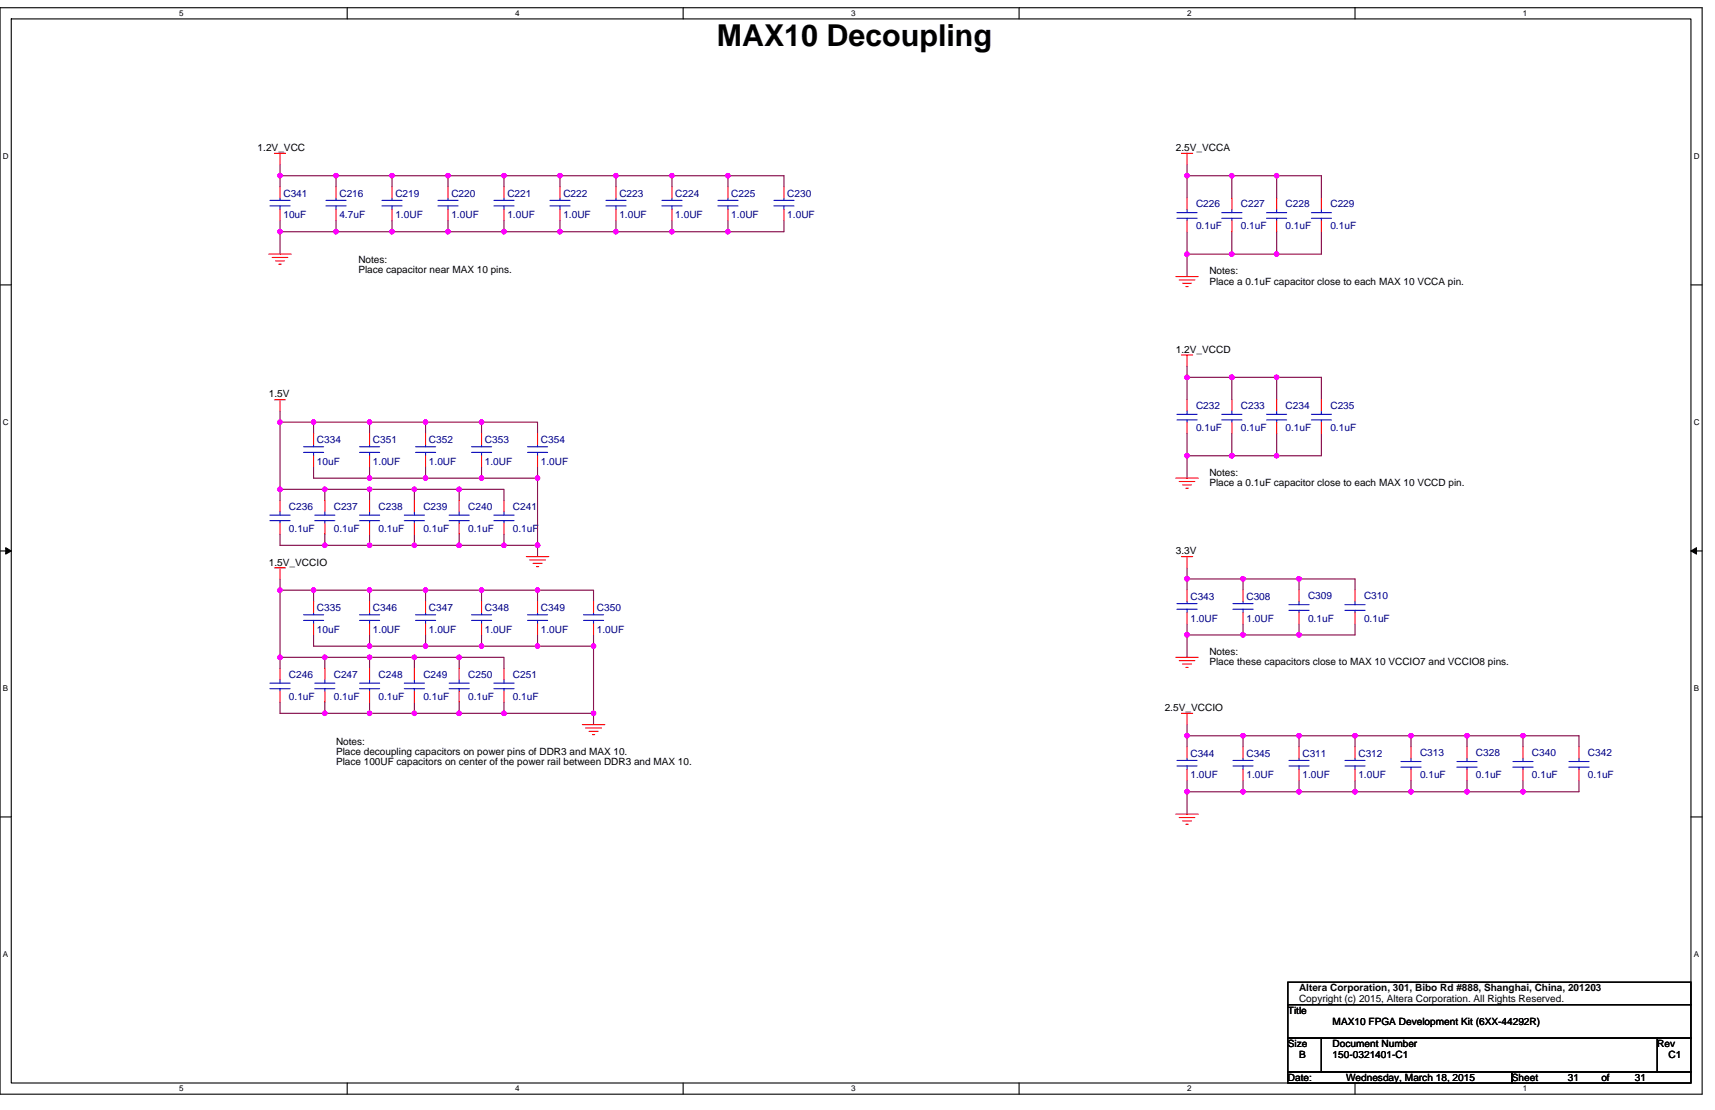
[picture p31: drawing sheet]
<svg xmlns="http://www.w3.org/2000/svg" width="432mm" height="279mm" viewBox="0 0 432 279" stroke-linecap="round" stroke-linejoin="round" font-family="sans-serif">
<defs><g id="words">
<text font-size="7.6" x="180.5" y="11.6">MAX10 Decoupling</text>
<g font-size="2.5">
<text x="64.9" y="38">1.2V_VCC</text>
<text x="296.1" y="38">2.5V_VCCA</text>
<text x="90.2" y="66.2">Notes:</text>
<text x="90.2" y="68.8">Place capacitor near MAX 10 pins.</text>
<text x="304.5" y="69">Notes:</text>
<text x="304.5" y="71.6">Place a 0.1uF capacitor close to each MAX 10 VCCA pin.</text>
<text x="296.1" y="88.8">1.2V_VCCD</text>
<text x="67.7" y="100.1">1.5V</text>
<text x="304.5" y="119.8">Notes:</text>
<text x="304.5" y="122.4">Place a 0.1uF capacitor close to each MAX 10 VCCD pin.</text>
<text x="67.7" y="142.3">1.5V_VCCIO</text>
<text x="296.1" y="139.5">3.3V</text>
<text x="304.5" y="164.9">Notes:</text>
<text x="304.5" y="167.5">Place these capacitors close to MAX 10 VCCIO7 and VCCIO8 pins.</text>
<text x="293.2" y="179">2.5V_VCCIO</text>
<text x="84.6" y="187.5">Notes:</text>
<text x="84.6" y="190.1">Place decoupling capacitors on power pins of DDR3 and MAX 10.</text>
<text x="84.6" y="192.7">Place 100UF capacitors on center of the power rail between DDR3 and MAX 10.</text>
<text x="327.1" y="249.6">Altera Corporation, 301, Bibo Rd #888, Shanghai, China, 201203</text>
<text x="324.3" y="255.1">Title</text>
<text x="327.1" y="252.3">Copyright (c) 2015, Altera Corporation. All Rights Reserved.</text>
<text x="335.5" y="257.9">MAX10 FPGA Development Kit (6XX-44292R)</text>
<text x="324.3" y="263.6">Size</text>
<text x="335.5" y="263.6">Document Number</text>
<text x="417.3" y="263.6">Rev</text>
<text x="327.1" y="266.4">B</text>
<text x="335.5" y="266.4">150-0321401-C1</text>
<text x="420.1" y="266.4">C1</text>
<text x="324.3" y="272">Date:</text>
<text x="338.9" y="272">Wednesday, March 18, 2015</text>
<text x="380.6" y="272">Sheet</text>
<text x="394.7" y="272">31</text>
<text x="403.2" y="272">of</text>
<text x="411.6" y="272">31</text>
</g>
<g font-size="2.5" fill="#000080">
<text x="71.4" y="49.6">C341</text>
<text x="85.4" y="49.6">C216</text>
<text x="99.5" y="49.6">C219</text>
<text x="113.6" y="49.6">C220</text>
<text x="127.7" y="49.6">C221</text>
<text x="141.8" y="49.6">C222</text>
<text x="155.9" y="49.6">C223</text>
<text x="170" y="49.6">C224</text>
<text x="184.1" y="49.6">C225</text>
<text x="198.2" y="49.6">C230</text>
<text x="301.1" y="52.1">C226</text>
<text x="312.4" y="52.1">C227</text>
<text x="323.7" y="52.1">C228</text>
<text x="335" y="52.1">C229</text>
<text x="71.4" y="54.9">10uF</text>
<text x="85.4" y="54.9">4.7uF</text>
<text x="99.5" y="54.9">1.0UF</text>
<text x="113.6" y="54.9">1.0UF</text>
<text x="127.7" y="54.9">1.0UF</text>
<text x="141.8" y="54.9">1.0UF</text>
<text x="155.9" y="54.9">1.0UF</text>
<text x="170" y="54.9">1.0UF</text>
<text x="184.1" y="54.9">1.0UF</text>
<text x="198.2" y="54.9">1.0UF</text>
<text x="301.1" y="57.8">0.1uF</text>
<text x="312.4" y="57.8">0.1uF</text>
<text x="323.7" y="57.8">0.1uF</text>
<text x="335" y="57.8">0.1uF</text>
<text x="301.1" y="102.9">C232</text>
<text x="312.4" y="102.9">C233</text>
<text x="323.7" y="102.9">C234</text>
<text x="335" y="102.9">C235</text>
<text x="79.8" y="111.6">C334</text>
<text x="93.9" y="111.6">C351</text>
<text x="108" y="111.6">C352</text>
<text x="122.1" y="111.6">C353</text>
<text x="136.2" y="111.6">C354</text>
<text x="301.1" y="108.5">0.1uF</text>
<text x="312.4" y="108.5">0.1uF</text>
<text x="323.7" y="108.5">0.1uF</text>
<text x="335" y="108.5">0.1uF</text>
<text x="79.8" y="117">10uF</text>
<text x="93.9" y="117">1.0UF</text>
<text x="108" y="117">1.0UF</text>
<text x="122.1" y="117">1.0UF</text>
<text x="136.2" y="117">1.0UF</text>
<text x="72.7" y="128.2">C236</text>
<text x="84" y="128.2">C237</text>
<text x="95.3" y="128.2">C238</text>
<text x="106.6" y="128.2">C239</text>
<text x="117.9" y="128.2">C240</text>
<text x="129.1" y="128.2">C241</text>
<text x="72.7" y="133.9">0.1uF</text>
<text x="84" y="133.9">0.1uF</text>
<text x="95.3" y="133.9">0.1uF</text>
<text x="106.6" y="133.9">0.1uF</text>
<text x="117.9" y="133.9">0.1uF</text>
<text x="129.1" y="133.9">0.1uF</text>
<text x="79.8" y="153.9">C335</text>
<text x="93.9" y="153.9">C346</text>
<text x="108" y="153.9">C347</text>
<text x="122.1" y="153.9">C348</text>
<text x="136.2" y="153.9">C349</text>
<text x="150.3" y="153.9">C350</text>
<text x="299.7" y="151.1">C343</text>
<text x="313.8" y="151.1">C308</text>
<text x="329.3" y="150.8">C309</text>
<text x="343.4" y="150.8">C310</text>
<text x="79.8" y="159.3">10uF</text>
<text x="93.9" y="159.3">1.0UF</text>
<text x="108" y="159.3">1.0UF</text>
<text x="122.1" y="159.3">1.0UF</text>
<text x="136.2" y="159.3">1.0UF</text>
<text x="150.3" y="159.3">1.0UF</text>
<text x="299.7" y="156.4">1.0UF</text>
<text x="313.8" y="156.4">1.0UF</text>
<text x="329.3" y="156.4">0.1uF</text>
<text x="343.4" y="156.4">0.1uF</text>
<text x="72.7" y="170.5">C246</text>
<text x="84" y="170.5">C247</text>
<text x="95.3" y="170.5">C248</text>
<text x="106.6" y="170.5">C249</text>
<text x="117.9" y="170.5">C250</text>
<text x="129.1" y="170.5">C251</text>
<text x="72.7" y="176.2">0.1uF</text>
<text x="84" y="176.2">0.1uF</text>
<text x="95.3" y="176.2">0.1uF</text>
<text x="106.6" y="176.2">0.1uF</text>
<text x="117.9" y="176.2">0.1uF</text>
<text x="129.1" y="176.2">0.1uF</text>
<text x="299.7" y="190.5">C344</text>
<text x="313.8" y="190.5">C345</text>
<text x="327.9" y="190.5">C311</text>
<text x="342" y="190.5">C312</text>
<text x="357.5" y="190.3">C313</text>
<text x="371.6" y="190.3">C328</text>
<text x="385.7" y="190.3">C340</text>
<text x="399.8" y="190.3">C342</text>
<text x="299.7" y="195.9">1.0UF</text>
<text x="313.8" y="195.9">1.0UF</text>
<text x="327.9" y="195.9">1.0UF</text>
<text x="342" y="195.9">1.0UF</text>
<text x="357.5" y="195.9">0.1uF</text>
<text x="371.6" y="195.9">0.1uF</text>
<text x="385.7" y="195.9">0.1uF</text>
<text x="399.8" y="195.9">0.1uF</text>
</g>
<g font-size="2">
<text x="45.1" y="4.1">5</text>
<text x="129.7" y="4.1">4</text>
<text x="214.3" y="4.1">3</text>
<text x="298.9" y="4.1">2</text>
<text x="383.5" y="4.1">1</text>
<text x=".7" y="40">D</text>
<text x="426.5" y="40">D</text>
<text x=".7" y="107">C</text>
<text x="426.5" y="107">C</text>
<text x=".7" y="174">B</text>
<text x="426.5" y="174">B</text>
<text x=".7" y="240.9">A</text>
<text x="426.5" y="240.9">A</text>
<text x="45.1" y="274.7">5</text>
<text x="129.7" y="274.7">4</text>
<text x="214.3" y="274.7">3</text>
<text x="298.9" y="274.7">2</text>
<text x="383.5" y="274.7">1</text>
</g>
</g></defs>
<path d="M0 1.9h428.6v273.5h-428.6zM2.8 4.8h422.9v267.8h-422.9z" fill="none" stroke="#000" stroke-width=".28"/>
<g fill="#fff">
<path d="M45.1 2.2h1.1v2.3h-1.1z"/>
<path d="M45.1 272.9h1.1v2.3h-1.1z"/>
</g>
<path d="M87.4 1.9v2.9M87.4 272.6v2.8" fill="none" stroke="#000" stroke-width=".28"/>
<g fill="#fff">
<path d="M129.7 2.2h1.1v2.3h-1.1z"/>
<path d="M129.7 272.9h1.1v2.3h-1.1z"/>
</g>
<path d="M172 1.9v2.9M172 272.6v2.8" fill="none" stroke="#000" stroke-width=".28"/>
<g fill="#fff">
<path d="M214.3 2.2h1.1v2.3h-1.1z"/>
<path d="M214.3 272.9h1.1v2.3h-1.1z"/>
</g>
<path d="M256.6 1.9v2.9M256.6 272.6v2.8" fill="none" stroke="#000" stroke-width=".28"/>
<g fill="#fff">
<path d="M298.9 2.2h1.1v2.3h-1.1z"/>
<path d="M298.9 272.9h1.1v2.3h-1.1z"/>
</g>
<path d="M341.2 1.9v2.9M341.2 272.6v2.8" fill="none" stroke="#000" stroke-width=".28"/>
<g fill="#fff">
<path d="M383.5 2.2h1.1v2.3h-1.1z"/>
<path d="M383.5 272.9h1.1v2.3h-1.1z"/>
<path d="M.7 38.2h1.5v2.3h-1.5z"/>
<path d="M426.5 38.2h1.4v2.3h-1.4z"/>
<path d="M.7 105.2h1.5v2.2h-1.5z"/>
<path d="M426.5 105.2h1.4v2.2h-1.4z"/>
</g>
<path d="M0 71.7h2.8M425.7 71.7h2.9" fill="none" stroke="#000" stroke-width=".28"/>
<g fill="#fff">
<path d="M.7 172.1h1.4v2.3h-1.4z"/>
<path d="M426.5 172.1h1.3v2.3h-1.3z"/>
</g>
<path d="M0 138.7h2.8M425.7 138.7h2.9" fill="none" stroke="#000" stroke-width=".28"/>
<path d="M1.4 137.9l1.4 .8-1.4 .8zM425.7 138.7l1.4-.8v1.6z" fill="#000" stroke="#000" stroke-width=".25"/>
<g fill="#fff">
<path d="M.7 239.1h1.4v2.3h-1.4z"/>
<path d="M426.4 239.1h1.4v2.3h-1.4z"/>
</g>
<path d="M0 205.6h2.8M425.7 205.6h2.9M324.3 247.2h101.4v5.7h-101.4zM324.3 252.9h101.4v8.4h-101.4zM324.3 261.3h8.4v8.5h-8.4zM324.3 269.8h56.3v2.8h-56.3zM332.7 261.3h84.6v8.5h-84.6zM380.6 269.8h45.1v2.8h-45.1zM417.3 261.3h8.4v8.5h-8.4z" fill="none" stroke="#000" stroke-width=".28"/>
<g fill="none" stroke="#800040" stroke-width=".28">
<path d="M70.5 41.4v2.8M70.5 44.2v2.9M70.5 58.3v5.7M70.5 55.5v2.8M70.5 44.2h14.1M70.5 58.3h14.1M84.6 44.2h14.1M84.6 58.3h14.1M84.6 44.2v2.9M84.6 55.5v2.8M98.7 44.2h14.1M98.7 58.3h14.1"/>
<path d="M98.7 44.2v2.9M98.7 55.5v2.8M112.8 44.2v2.9M112.8 55.5v2.8M112.8 44.2h14.1M112.8 58.3h14.1M126.9 44.2h14.1M126.9 58.3h14.1M126.9 44.2v2.9M126.9 55.5v2.8M141 44.2h14.1M141 58.3h14.1"/>
<path d="M141 44.2v2.9M141 55.5v2.8M155.1 58.3h14.1M155.1 44.2h14.1M155.1 44.2v2.9M155.1 55.5v2.8M169.2 44.2h14.1M169.2 58.3h14.1M169.2 44.2v2.9M169.2 55.5v2.8M183.3 44.2v2.9M183.3 55.5v2.8"/>
<path d="M183.3 44.2h14.1v2.9M197.4 55.5v2.8h-14.1M298.9 44.2h11.3M298.9 44.2v5.7M298.9 58.3v5.7M298.9 41.4v2.8M310.2 44.2h11.2M310.2 44.2v5.7M310.2 58.3v5.7M321.4 58.3v5.7M321.4 44.2v5.7M321.4 44.2h11.3v5.7"/>
<path d="M332.7 58.3v5.7h-11.3M298.9 64h11.3M298.9 64v5.6M310.2 64h11.2M298.9 95h11.3M298.9 95v5.6M298.9 92.2v2.8M310.2 95h11.2M310.2 95v5.6M321.4 95v5.6M321.4 95h11.3v5.6M70.5 103.4v2.9"/>
<path d="M70.5 106.3v16.9M70.5 106.3h8.5v2.8M79 117.5v2.9h14M79 106.3h14v2.8M93 106.3h14.1v2.8M93 117.5v2.9M107.1 106.3h14.1M107.1 117.5v2.9M121.2 106.3v2.8M121.2 117.5v2.9M121.2 106.3h14.1v2.8M135.3 117.5v2.9"/>
<path d="M298.9 114.7h11.3M298.9 114.7v5.7M298.9 109.1v5.6M310.2 114.7h11.2M310.2 109.1v5.6M321.4 109.1v5.6M332.7 109.1v5.6h-11.3M70.5 123.2h11.3v2.8M70.5 123.2v2.8M70.5 134.5v2.8h11.3M81.8 134.5v2.8M81.8 123.2h11.2v2.8"/>
<path d="M81.8 137.3h11.2M93 123.2h11.3v2.8M93 137.3h11.3M93 120.4h14.1M93 134.5v2.8M104.3 134.5v2.8M104.3 123.2h11.3v2.8M104.3 137.3h11.3M107.1 120.4h14.1M115.6 134.5v2.8M115.6 123.2h11.3v2.8M115.6 137.3h11.3"/>
<path d="M121.2 120.4h14.1M126.9 134.5v2.8M126.9 137.3h8.4M135.3 137.3v2.8M135.3 120.4v16.9M70.5 148.5v17M70.5 145.7v2.8h8.5v2.9M79 159.8v2.8h14M79 148.5h14v2.9M93 148.5h14.1v2.9M93 159.8v2.8M107.1 148.5h14.1"/>
<path d="M107.1 159.8v2.8M121.2 148.5v2.9M121.2 159.8v2.8M121.2 148.5h14.1v2.9M135.3 148.5h14.1v2.9M135.3 159.8v2.8M149.4 159.8v2.8M298.9 145.7h14.1M298.9 159.8h14.1M298.9 145.7v2.8M298.9 142.9v2.8M298.9 157v2.8"/>
<path d="M298.9 159.8v5.7M313 145.7v2.8M313 157v2.8M313 145.7h14.1M313 159.8h14.1M327.1 145.7v2.8M327.1 157v2.8M327.1 145.7h14.1v2.8M341.2 157v2.8h-14.1M70.5 165.5h11.3v2.8M70.5 165.5v2.8M70.5 176.7v2.9h11.3"/>
<path d="M81.8 176.7v2.9M81.8 165.5h11.2v2.8M81.8 179.6h11.2M93 165.5h11.3v2.8M93 179.6h11.3M93 162.6h14.1M93 176.7v2.9M104.3 176.7v2.9M104.3 165.5h11.3v2.8M104.3 179.6h11.3M107.1 162.6h14.1M115.6 176.7v2.9"/>
<path d="M115.6 165.5h11.3v2.8M115.6 179.6h11.3M121.2 162.6h14.1M126.9 176.7v2.9M126.9 179.6h22.5M135.3 162.6h14.1M149.4 162.6v17M149.4 179.6v2.8M298.9 185.2h14.1M298.9 199.3h14.1M298.9 185.2v2.8M298.9 182.4v2.8"/>
<path d="M298.9 199.3v5.6M298.9 196.5v2.8M313 185.2v2.8M313 196.5v2.8M313 185.2h14.1M313 199.3h14.1M327.1 185.2v2.8M327.1 196.5v2.8M327.1 185.2h14.1M327.1 199.3h14.1M341.2 185.2h14.1M341.2 199.3h14.1"/>
<path d="M341.2 185.2v2.8M341.2 196.5v2.8M355.3 185.2v2.8M355.3 196.5v2.8M355.3 185.2h14.1M355.3 199.3h14.1M369.4 185.2h14.1M369.4 199.3h14.1M369.4 185.2v2.8M369.4 196.5v2.8M383.5 185.2v2.8M383.5 196.5v2.8"/>
<path d="M383.5 185.2h14.1v2.8M397.6 196.5v2.8h-14.1"/>
</g>
<g fill="#f0f" stroke="#f0f" stroke-width=".28">
<circle cx="298.9" cy="185.2" r=".56"/>
<circle cx="383.4" cy="185.2" r=".56"/>
<circle cx="313" cy="185.2" r=".56"/>
<circle cx="341.2" cy="185.2" r=".56"/>
<circle cx="355.3" cy="185.2" r=".56"/>
<circle cx="355.3" cy="199.3" r=".56"/>
<circle cx="313" cy="199.3" r=".56"/>
<circle cx="298.9" cy="199.3" r=".56"/>
<circle cx="341.2" cy="199.3" r=".56"/>
<circle cx="383.4" cy="199.3" r=".56"/>
<circle cx="112.8" cy="44.2" r=".55"/>
<circle cx="169.2" cy="44.2" r=".55"/>
<circle cx="141" cy="44.2" r=".55"/>
<circle cx="84.6" cy="44.2" r=".55"/>
<circle cx="98.7" cy="44.2" r=".55"/>
<circle cx="126.9" cy="44.2" r=".55"/>
<circle cx="70.5" cy="44.2" r=".55"/>
<circle cx="169.2" cy="58.3" r=".55"/>
<circle cx="84.6" cy="58.3" r=".55"/>
<circle cx="98.7" cy="58.3" r=".55"/>
<circle cx="70.5" cy="58.3" r=".55"/>
<circle cx="112.8" cy="58.3" r=".55"/>
<circle cx="141" cy="58.3" r=".55"/>
<circle cx="155.1" cy="58.3" r=".55"/>
<circle cx="126.9" cy="58.3" r=".55"/>
<circle cx="183.3" cy="44.2" r=".55"/>
<circle cx="155.1" cy="44.2" r=".55"/>
<circle cx="369.3" cy="185.2" r=".56"/>
<circle cx="327.1" cy="185.2" r=".56"/>
<circle cx="327.1" cy="199.3" r=".56"/>
<circle cx="369.3" cy="199.3" r=".56"/>
<circle cx="183.3" cy="58.3" r=".55"/>
<circle cx="313" cy="145.7" r=".57"/>
<circle cx="298.9" cy="145.7" r=".57"/>
<circle cx="298.9" cy="159.8" r=".57"/>
<circle cx="313" cy="159.8" r=".57"/>
<circle cx="327.1" cy="145.7" r=".57"/>
<circle cx="327.1" cy="159.8" r=".57"/>
<circle cx="310.1" cy="64" r=".55"/>
<circle cx="321.4" cy="64" r=".55"/>
<circle cx="310.1" cy="114.7" r=".55"/>
<circle cx="321.4" cy="114.7" r=".55"/>
<circle cx="321.4" cy="44.2" r=".55"/>
<circle cx="298.9" cy="44.2" r=".56"/>
<circle cx="310.1" cy="44.2" r=".55"/>
<circle cx="310.1" cy="95" r=".55"/>
<circle cx="298.9" cy="95" r=".56"/>
<circle cx="321.4" cy="95" r=".55"/>
<circle cx="298.9" cy="114.7" r=".56"/>
<circle cx="78.9" cy="106.3" r=".55"/>
<circle cx="93" cy="106.3" r=".55"/>
<circle cx="121.2" cy="106.3" r=".55"/>
<circle cx="107.1" cy="106.3" r=".55"/>
<circle cx="70.5" cy="106.3" r=".55"/>
<circle cx="70.5" cy="123.2" r=".55"/>
<circle cx="81.8" cy="123.2" r=".55"/>
<circle cx="93" cy="123.2" r=".55"/>
<circle cx="104.3" cy="123.2" r=".55"/>
<circle cx="115.6" cy="123.2" r=".56"/>
<circle cx="135.3" cy="137.3" r=".55"/>
<circle cx="135.3" cy="120.4" r=".55"/>
<circle cx="121.2" cy="120.4" r=".55"/>
<circle cx="107.1" cy="120.4" r=".55"/>
<circle cx="93" cy="120.4" r=".55"/>
<circle cx="81.8" cy="137.3" r=".55"/>
<circle cx="93" cy="137.3" r=".55"/>
<circle cx="104.3" cy="137.3" r=".55"/>
<circle cx="115.6" cy="137.3" r=".56"/>
<circle cx="135.3" cy="148.5" r=".55"/>
<circle cx="78.9" cy="148.5" r=".55"/>
<circle cx="93" cy="148.5" r=".55"/>
<circle cx="121.2" cy="148.5" r=".55"/>
<circle cx="107.1" cy="148.5" r=".55"/>
<circle cx="70.5" cy="148.5" r=".55"/>
<circle cx="70.5" cy="165.5" r=".55"/>
<circle cx="81.8" cy="165.5" r=".55"/>
<circle cx="93" cy="165.5" r=".55"/>
<circle cx="104.3" cy="165.5" r=".55"/>
<circle cx="115.6" cy="165.5" r=".56"/>
<circle cx="149.4" cy="162.6" r=".55"/>
<circle cx="135.3" cy="162.6" r=".55"/>
<circle cx="121.2" cy="162.6" r=".55"/>
<circle cx="107.1" cy="162.6" r=".55"/>
<circle cx="93" cy="162.6" r=".55"/>
<circle cx="81.8" cy="179.6" r=".55"/>
<circle cx="93" cy="179.6" r=".55"/>
<circle cx="104.3" cy="179.6" r=".55"/>
<circle cx="115.6" cy="179.6" r=".56"/>
<circle cx="149.4" cy="179.6" r=".55"/>
<circle cx="298.9" cy="64" r=".56"/>
<circle cx="126.9" cy="179.6" r=".55"/>
<circle cx="126.9" cy="137.3" r=".55"/>
</g>
<g fill="none" stroke="#f00" stroke-width=".28">
<path d="M69.1 38.6h2.8M70.5 38.6v2.8M297.5 38.6h2.8M298.9 38.6v2.8M70.5 47.1v2.8M70.5 52.7v2.8M84.6 47.1v2.8M84.6 52.7v2.8M98.7 47.1v2.8M98.7 52.7v2.8M112.8 47.1v2.8M112.8 52.7v2.8"/>
<path d="M126.9 47.1v2.8M126.9 52.7v2.8M141 47.1v2.8M141 52.7v2.8M155.1 47.1v2.8M155.1 52.7v2.8M169.2 47.1v2.8M169.2 52.7v2.8M183.3 47.1v2.8M183.3 52.7v2.8M197.4 47.1v2.8M197.4 52.7v2.8"/>
<path d="M298.9 55.5v2.8M298.9 49.9v2.8M310.2 55.5v2.8M310.2 49.9v2.8M321.4 55.5v2.8M321.4 49.9v2.8M332.7 55.5v2.8M332.7 49.9v2.8M67.7 64h5.6M68.5 64.8h4M69.4 65.7h2.2M70.2 66.5h.6"/>
<path d="M296.1 69.6h5.6M296.9 70.5h3.9M297.8 71.3h2.2M298.6 72.1h.5M297.5 89.3h2.8M298.9 89.3v2.9M69.1 100.6h2.8M70.5 100.6v2.8M79 109.1v2.8M79 114.7v2.8M93 109.1v2.8M93 114.7v2.8"/>
<path d="M107.1 109.1v2.8M107.1 114.7v2.8M121.2 109.1v2.8M121.2 114.7v2.8M135.3 109.1v2.8M135.3 114.7v2.8M298.9 106.3v2.8M298.9 100.6v2.8M310.2 106.3v2.8M310.2 100.6v2.8M321.4 106.3v2.8M321.4 100.6v2.8"/>
<path d="M332.7 106.3v2.8M332.7 100.6v2.8M70.5 131.6v2.9M70.5 126v2.8M81.8 131.6v2.9M81.8 126v2.8M93 131.6v2.9M93 126v2.8M104.3 131.6v2.9M104.3 126v2.8M115.6 131.6v2.9M115.6 126v2.8"/>
<path d="M126.9 131.6v2.9M126.9 126v2.8M296.1 120.4h5.6M296.9 121.2h3.9M297.8 122h2.2M298.6 122.9h.5M69.1 142.9h2.8M70.5 142.9v2.8M79 151.4v2.8M79 157v2.8M93 151.4v2.8M93 157v2.8"/>
<path d="M107.1 151.4v2.8M107.1 157v2.8M121.2 151.4v2.8M121.2 157v2.8M132.5 140.1h5.7M133.4 140.9h3.9M134.2 141.8h2.3M135.1 142.6h.5M135.3 151.4v2.8M135.3 157v2.8M149.4 151.4v2.8M149.4 157v2.8"/>
<path d="M297.5 140.1h2.8M298.9 140.1v2.8M298.9 148.5v2.9M298.9 154.2v2.8M313 148.5v2.9M313 154.2v2.8M327.1 154.2v2.8M327.1 148.5v2.9M341.2 154.2v2.8M341.2 148.5v2.9M70.5 173.9v2.8M70.5 168.3v2.8"/>
<path d="M81.8 173.9v2.8M81.8 168.3v2.8M93 173.9v2.8M93 168.3v2.8M104.3 173.9v2.8M104.3 168.3v2.8M115.6 173.9v2.8M115.6 168.3v2.8M126.9 173.9v2.8M126.9 168.3v2.8M296.1 165.5h5.6M296.9 166.3h3.9"/>
<path d="M297.5 179.6h2.8M297.8 167.2h2.2M298.6 168h.5M298.9 179.6v2.8M146.6 182.4h5.7M147.5 183.2h3.9M148.3 184.1h2.3M149.2 184.9h.5M298.9 188v2.8M298.9 193.7v2.8M313 188v2.8M313 193.7v2.8"/>
<path d="M327.1 188v2.8M327.1 193.7v2.8M341.2 188v2.8M341.2 193.7v2.8M355.3 193.7v2.8M355.3 188v2.8M369.4 193.7v2.8M369.4 188v2.8M383.5 193.7v2.8M383.5 188v2.8M397.6 193.7v2.8M397.6 188v2.8"/>
<path d="M296.1 204.9h5.6M296.9 205.8h3.9M297.8 206.6h2.2M298.6 207.5h.5"/>
</g>
<g fill="none" stroke="#00f" stroke-width=".28">
<path d="M68 51.8h5M68 50.4h5M70.5 49.9v.5M70.5 51.8v.9M82.1 51.8h5M82.1 50.4h5M84.6 49.9v.5M84.6 51.8v.9M96.2 51.8h5M96.2 50.4h5M98.7 49.9v.5M98.7 51.8v.9"/>
<path d="M110.3 51.8h5M110.3 50.4h5M112.8 49.9v.5M112.8 51.8v.9M124.4 51.8h5M124.4 50.4h5M126.9 49.9v.5M126.9 51.8v.9M138.5 51.8h5M138.5 50.4h5M141 49.9v.5M141 51.8v.9"/>
<path d="M152.5 51.8h5.1M152.5 50.4h5.1M155.1 49.9v.5M155.1 51.8v.9M166.6 51.8h5.1M166.6 50.4h5.1M169.2 49.9v.5M169.2 51.8v.9M180.7 51.8h5.1M180.7 50.4h5.1M183.3 49.9v.5M183.3 51.8v.9"/>
<path d="M194.8 51.8h5.1M194.8 50.4h5.1M197.4 49.9v.5M197.4 51.8v.9M296.3 54.9h5.1M296.3 53.5h5.1M298.9 52.7v.8M298.9 54.9v.6M307.6 54.9h5.1M307.6 53.5h5.1M310.2 52.7v.8M310.2 54.9v.6"/>
<path d="M318.9 54.9h5.1M318.9 53.5h5.1M321.4 52.7v.8M321.4 54.9v.6M330.2 54.9h5M330.2 53.5h5M332.7 52.7v.8M332.7 54.9v.6M76.4 113.9h5.1M76.4 112.5h5.1M79 111.9v.6M79 113.9v.8"/>
<path d="M90.5 113.9h5.1M90.5 112.5h5.1M93 111.9v.6M93 113.9v.8M104.6 113.9h5.1M104.6 112.5h5.1M107.1 111.9v.6M107.1 113.9v.8M118.7 113.9h5.1M118.7 112.5h5.1M121.2 111.9v.6M121.2 113.9v.8"/>
<path d="M132.8 113.9h5.1M132.8 112.5h5.1M135.3 111.9v.6M135.3 113.9v.8M296.3 105.7h5.1M296.3 104.3h5.1M298.9 103.4v.9M298.9 105.7v.6M307.6 105.7h5.1M307.6 104.3h5.1M310.2 103.4v.9M310.2 105.7v.6"/>
<path d="M318.9 105.7h5.1M318.9 104.3h5.1M321.4 103.4v.9M321.4 105.7v.6M330.2 105.7h5M330.2 104.3h5M332.7 103.4v.9M332.7 105.7v.6M68 131.1h5M68 129.7h5M70.5 128.8v.9M70.5 131.1v.5"/>
<path d="M79.2 131.1h5.1M79.2 129.7h5.1M81.8 128.8v.9M81.8 131.1v.5M90.5 131.1h5.1M90.5 129.7h5.1M93 128.8v.9M93 131.1v.5M101.8 131.1h5.1M101.8 129.7h5.1M104.3 128.8v.9M104.3 131.1v.5"/>
<path d="M113.1 131.1h5.1M113.1 129.7h5.1M115.6 128.8v.9M115.6 131.1v.5M124.4 131.1h5M124.4 129.7h5M126.9 128.8v.9M126.9 131.1v.5M76.4 156.2h5.1M76.4 154.7h5.1M79 154.2v.5M79 156.2v.8"/>
<path d="M90.5 156.2h5.1M90.5 154.7h5.1M93 154.2v.5M93 156.2v.8M104.6 156.2h5.1M104.6 154.7h5.1M107.1 154.2v.5M107.1 156.2v.8M118.7 156.2h5.1M118.7 154.7h5.1M121.2 154.2v.5M121.2 156.2v.8"/>
<path d="M132.8 156.2h5.1M132.8 154.7h5.1M135.3 154.2v.5M135.3 156.2v.8M146.9 156.2h5.1M146.9 154.7h5.1M149.4 154.2v.5M149.4 156.2v.8M296.3 153.4h5.1M296.3 151.9h5.1M298.9 151.4v.5M298.9 153.4v.8"/>
<path d="M310.4 153.4h5.1M310.4 151.9h5.1M313 151.4v.5M313 153.4v.8M324.5 153.6h5.1M324.5 152.2h5.1M327.1 151.4v.8M327.1 153.6v.6M338.6 153.6h5.1M338.6 152.2h5.1M341.2 151.4v.8M341.2 153.6v.6"/>
<path d="M68 173.4h5M68 172h5M70.5 171.1v.9M70.5 173.4v.5M79.2 173.4h5.1M79.2 172h5.1M81.8 171.1v.9M81.8 173.4v.5M90.5 173.4h5.1M90.5 172h5.1M93 171.1v.9M93 173.4v.5"/>
<path d="M101.8 173.4h5.1M101.8 172h5.1M104.3 171.1v.9M104.3 173.4v.5M113.1 173.4h5.1M113.1 172h5.1M115.6 171.1v.9M115.6 173.4v.5M124.4 173.4h5M124.4 172h5M126.9 171.1v.9M126.9 173.4v.5"/>
<path d="M296.3 192.8h5.1M296.3 191.4h5.1M298.9 190.8v.6M298.9 192.8v.9M310.4 192.8h5.1M310.4 191.4h5.1M313 190.8v.6M313 192.8v.9M324.5 192.8h5.1M324.5 191.4h5.1M327.1 190.8v.6M327.1 192.8v.9"/>
<path d="M338.6 192.8h5.1M338.6 191.4h5.1M341.2 190.8v.6M341.2 192.8v.9M352.7 193.1h5.1M352.7 191.7h5.1M355.3 190.8v.9M355.3 193.1v.6M366.8 193.1h5.1M366.8 191.7h5.1M369.4 190.8v.9M369.4 193.1v.6"/>
<path d="M380.9 193.1h5.1M380.9 191.7h5.1M383.5 190.8v.9M383.5 193.1v.6M395 193.1h5.1M395 191.7h5.1M397.6 190.8v.9M397.6 193.1v.6"/>
</g>
<use href="#words"/>
</svg>
